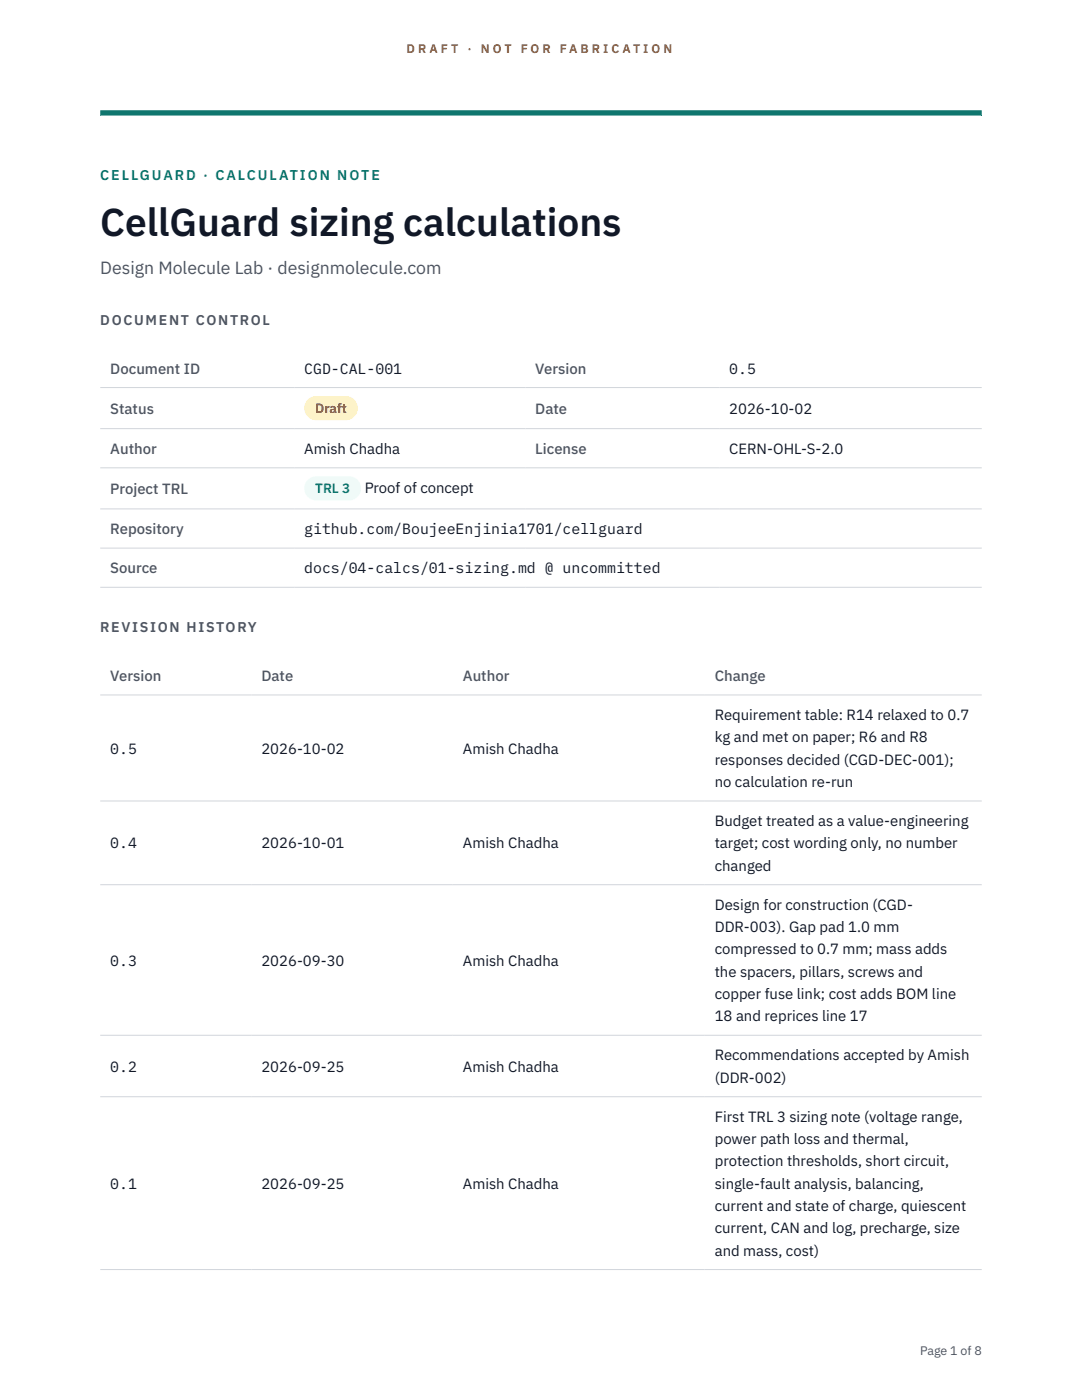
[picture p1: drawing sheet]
<svg xmlns="http://www.w3.org/2000/svg" width="216mm" height="279mm" viewBox="0 0 216 279" stroke-linecap="round" stroke-linejoin="round" font-family="sans-serif">
<defs><g id="words">
<text font-size="7.8" fill="#111827" x="20" y="47.1">CellGuard sizing calculations</text>
<text font-size="3.5" fill="#4b5563" x="20" y="54.6">Design Molecule Lab · designmolecule.com</text>
<g font-size="3" fill="#4b5563">
<text x="22" y="74.5">Document ID</text>
<text x="106.8" y="74.5">Version</text>
<text x="22" y="82.6">Status</text>
<text x="106.8" y="82.6">Date</text>
<text x="22" y="90.6">Author</text>
<text x="106.8" y="90.6">License</text>
<text x="22" y="98.6">Project TRL</text>
<text x="22" y="106.6">Repository</text>
<text x="22" y="114.4">Source</text>
<text x="22" y="135.9">Version</text>
<text x="52.2" y="135.9">Date</text>
<text x="92.4" y="135.9">Author</text>
<text x="142.6" y="135.9">Change</text>
</g>
<g font-size="3" fill="#111827">
<text x="60.7" y="74.5">CGD-CAL-001</text>
<text x="145.5" y="74.5">0.5</text>
<text x="145.5" y="82.6">2026-10-02</text>
<text x="60.7" y="90.6">Amish Chadha</text>
<text x="145.5" y="90.6">CERN-OHL-S-2.0</text>
<text x="72.8" y="98.5">Proof of concept</text>
<text x="60.7" y="106.6">github.com/BoujeeEnjinia1701/cellguard</text>
<text x="60.7" y="114.4">docs/04-calcs/01-sizing.md @ uncommitted</text>
<text x="142.6" y="143.7">Requirement table: R14 relaxed to 0.7</text>
<text x="142.6" y="148.2">kg and met on paper; R6 and R8</text>
<text x="22" y="150.4">0.5</text>
<text x="52.2" y="150.4">2026-10-02</text>
<text x="92.4" y="150.4">Amish Chadha</text>
<text x="142.6" y="152.6">responses decided (CGD-DEC-001);</text>
<text x="142.6" y="157.1">no calculation re-run</text>
<text x="142.6" y="164.9">Budget treated as a value-engineering</text>
<text x="22" y="169.3">0.4</text>
<text x="52.2" y="169.3">2026-10-01</text>
<text x="92.4" y="169.3">Amish Chadha</text>
<text x="142.6" y="169.3">target; cost wording only, no number</text>
<text x="142.6" y="173.8">changed</text>
<text x="142.6" y="181.6">Design for construction (CGD-</text>
<text x="142.6" y="186">DDR-003). Gap pad 1.0 mm</text>
<text x="142.6" y="190.5">compressed to 0.7 mm; mass adds</text>
<text x="22" y="192.7">0.3</text>
<text x="52.2" y="192.7">2026-09-30</text>
<text x="92.4" y="192.7">Amish Chadha</text>
<text x="142.6" y="194.9">the spacers, pillars, screws and</text>
<text x="142.6" y="199.4">copper fuse link; cost adds BOM line</text>
<text x="142.6" y="203.8">18 and reprices line 17</text>
<text x="22" y="213.9">0.2</text>
<text x="52.2" y="213.9">2026-09-25</text>
<text x="92.4" y="213.9">Amish Chadha</text>
<text x="142.6" y="211.6">Recommendations accepted by Amish</text>
<text x="142.6" y="216.1">(DDR-002)</text>
<text x="142.6" y="223.9">First TRL 3 sizing note (voltage range,</text>
<text x="142.6" y="228.3">power path loss and thermal,</text>
<text x="142.6" y="232.8">protection thresholds, short circuit,</text>
<text x="22" y="237.2">0.1</text>
<text x="52.2" y="237.2">2026-09-25</text>
<text x="92.4" y="237.2">Amish Chadha</text>
<text x="142.6" y="237.2">single-fault analysis, balancing,</text>
<text x="142.6" y="241.7">current and state of charge, quiescent</text>
<text x="142.6" y="246.1">current, CAN and log, precharge, size</text>
<text x="142.6" y="250.6">and mass, cost)</text>
</g>
<text font-size="2.8" fill="#0f766e" x="20" y="36">CELLGUARD · CALCULATION NOTE</text>
<g font-size="2.8" fill="#4b5563">
<text x="20" y="64.8">DOCUMENT CONTROL</text>
<text x="20" y="126.2">REVISION HISTORY</text>
</g>
<text font-size="2.7" fill="#92400e" x="62.9" y="82.5">Draft</text>
<text font-size="2.7" fill="#0f766e" x="62.9" y="98.5">TRL 3</text>
<g font-size="2.5" fill="#b45309">
<text x="81.1" y="10.5">D R A F T</text>
<text x="93.3" y="10.5">·</text>
<text x="95.9" y="10.5">N O T</text>
<text x="103.9" y="10.5">F O R</text>
<text x="111.7" y="10.5">F A B R I C A T I O N</text>
</g>
<text font-size="2.5" fill="#4b5563" x="183.6" y="270.3">Page 1 of 8</text>
</g></defs>
<path d="M20 23.1h175.9zM20 22h175.9v1.1h-175.9z" fill-rule="evenodd" fill="#0f766e"/>
<path d="M20 77.3h175.9M20 85.5h175.9M20 93.4h175.9M20 101.6h175.9M20 109.4h175.9M20 117.2h175.9M20 138.7h175.9M20 159.9h175.9M20 176.6h175.9M20 206.6h175.9M20 218.9h175.9M20 253.4h175.9" fill="none" stroke="#d1d5db" stroke-width=".2"/>
<path d="M60.7 79h10.7v4.9h-10.7z" fill="#fef3c7"/>
<path d="M60.7 95.1h11.4v4.8h-11.4z" fill="#f0fdfa"/>
<use href="#words"/>
</svg>
